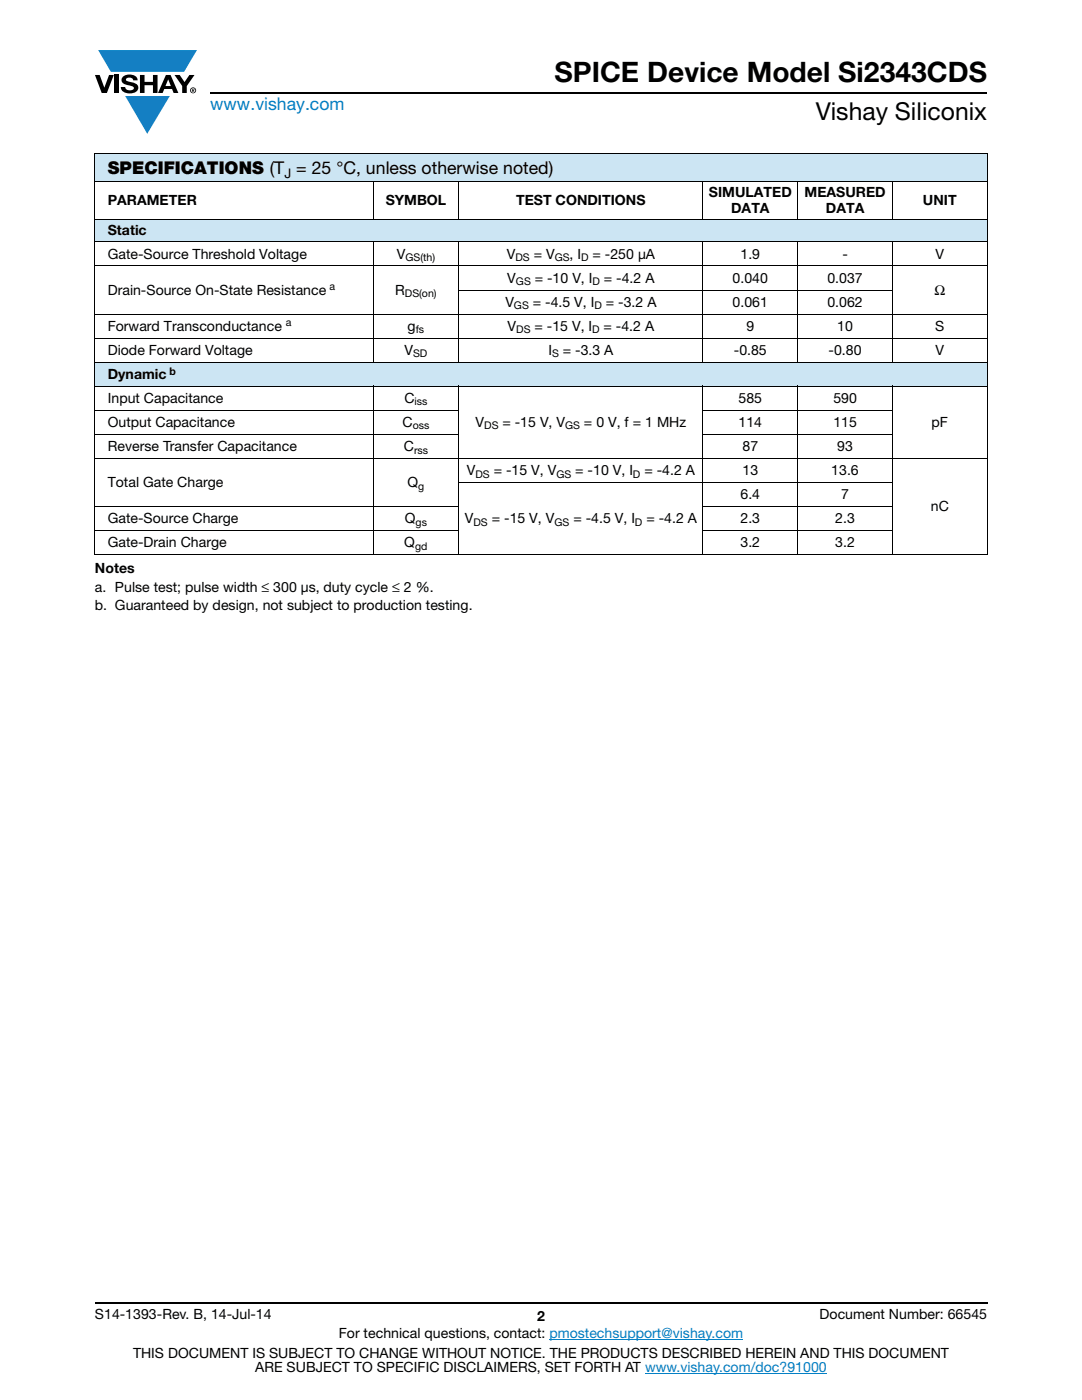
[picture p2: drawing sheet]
<svg xmlns="http://www.w3.org/2000/svg" width="216mm" height="279mm" viewBox="0 0 216 279" stroke-linecap="round" stroke-linejoin="round" font-family="sans-serif">
<defs><g id="words">
<text font-size="5.6" x="110.6" y="16.4">SPICE Device Model Si2343CDS</text>
<text font-size="4.9" x="162.8" y="24">Vishay Siliconix</text>
<text font-size="3.5" fill="#007ec4" x="42" y="21.9">www.vishay.com</text>
<text font-size="3.5" x="21.5" y="34.8">SPECIFICATIONS (T = 25 °C, unless otherwise noted)</text>
<g font-size="2.8">
<text x="21.5" y="40.9">PARAMETER</text>
<text x="77" y="40.9">SYMBOL</text>
<text x="103" y="40.9">TEST CONDITIONS</text>
<text x="141.5" y="39.3">SIMULATED</text>
<text x="160.5" y="39.3">MEASURED</text>
<text x="184.2" y="40.9">UNIT</text>
<text x="21.5" y="46.9">Static</text>
<text x="145.9" y="42.5">DATA</text>
<text x="164.8" y="42.5">DATA</text>
<text x="21.5" y="51.6">Gate-Source Threshold Voltage</text>
<text x="79.2" y="51.6">V</text>
<text x="101.1" y="51.6">V</text>
<text x="106.5" y="51.6">= V</text>
<text x="113.7" y="51.6">, I</text>
<text x="118.2" y="51.6">= -250 μA</text>
<text x="147.8" y="51.6">1.9</text>
<text x="168.1" y="51.6">-</text>
<text x="186.7" y="51.6">V</text>
<text x="21.5" y="58.8">Drain-Source On-State Resistance</text>
<text x="78.9" y="58.8">R</text>
<text x="101.2" y="56.4">V</text>
<text x="106.7" y="56.4">= -10 V, I</text>
<text x="120.5" y="56.4">= -4.2 A</text>
<text x="146.2" y="56.4">0.040</text>
<text x="165.1" y="56.4">0.037</text>
<text x="186.5" y="58.8">Ω</text>
<text x="21.5" y="66">Forward Transconductance</text>
<text x="81.3" y="66">g</text>
<text x="100.8" y="61.2">V</text>
<text x="101.3" y="66">V</text>
<text x="106.3" y="61.2">= -4.5 V, I</text>
<text x="106.7" y="66">= -15 V, I</text>
<text x="120.4" y="66">= -4.2 A</text>
<text x="120.9" y="61.2">= -3.2 A</text>
<text x="146.2" y="61.2">0.061</text>
<text x="148.9" y="66">9</text>
<text x="165.1" y="61.2">0.062</text>
<text x="167.1" y="66">10</text>
<text x="186.6" y="66">S</text>
<text x="21.5" y="70.8">Diode Forward Voltage</text>
<text x="80.7" y="70.8">V</text>
<text x="109.4" y="70.8">I</text>
<text x="112.3" y="70.8">= -3.3 A</text>
<text x="146.4" y="70.8">-0.85</text>
<text x="165.3" y="70.8">-0.80</text>
<text x="186.7" y="70.8">V</text>
<text x="21.5" y="75.6">Dynamic</text>
<text x="21.5" y="80.4">Input Capacitance</text>
<text x="80.7" y="80.4">C</text>
<text x="147.4" y="80.4">585</text>
<text x="166.3" y="80.4">590</text>
<text x="21.5" y="85.2">Output Capacitance</text>
<text x="80.3" y="85.2">C</text>
<text x="94.9" y="85.2">V</text>
<text x="100.3" y="85.2">= -15 V, V</text>
<text x="116.5" y="85.2">= 0 V, f = 1 MHz</text>
<text x="147.4" y="85.2">114</text>
<text x="166.3" y="85.2">115</text>
<text x="185.9" y="85.2">pF</text>
<text x="21.5" y="90">Reverse Transfer Capacitance</text>
<text x="80.6" y="90">C</text>
<text x="93.2" y="94.8">V</text>
<text x="98.5" y="94.8">= -15 V, V</text>
<text x="114.8" y="94.8">= -10 V, I</text>
<text x="128.6" y="94.8">= -4.2 A</text>
<text x="148.2" y="90">87</text>
<text x="148.2" y="94.8">13</text>
<text x="165.9" y="94.8">13.6</text>
<text x="167.1" y="90">93</text>
<text x="21.5" y="97.2">Total Gate Charge</text>
<text x="81.3" y="97.2">Q</text>
<text x="147.8" y="99.6">6.4</text>
<text x="167.9" y="99.6">7</text>
<text x="21.5" y="104.4">Gate-Source Charge</text>
<text x="80.8" y="104.4">Q</text>
<text x="92.8" y="104.4">V</text>
<text x="98.1" y="104.4">= -15 V, V</text>
<text x="114.4" y="104.4">= -4.5 V, I</text>
<text x="129" y="104.4">= -4.2 A</text>
<text x="147.8" y="104.4">2.3</text>
<text x="166.7" y="104.4">2.3</text>
<text x="185.7" y="102">nC</text>
<text x="21.5" y="109.2">Gate-Drain Charge</text>
<text x="80.7" y="109.2">Q</text>
<text x="147.8" y="109.2">3.2</text>
<text x="166.7" y="109.2">3.2</text>
<text x="18.9" y="114.3">Notes</text>
<text x="18.9" y="118.2">a. Pulse test; pulse width ≤ 300 μs, duty cycle ≤ 2 %.</text>
<text x="18.9" y="121.8">b. Guaranteed by design, not subject to production testing.</text>
<text x="18.9" y="263.3">S14-1393-Rev. B, 14-Jul-14</text>
<text x="107.2" y="263.6">2</text>
<text x="163.6" y="263.3">Document Number: 66545</text>
<text x="67.6" y="267.1">For technical questions, contact: pmostechsupport@vishay.com</text>
<text x="26.5" y="271">THIS DOCUMENT IS SUBJECT TO CHANGE WITHOUT NOTICE. THE PRODUCTS DESCRIBED HEREIN AND THIS DOCUMENT</text>
<text x="50.9" y="273.8">ARE SUBJECT TO SPECIFIC DISCLAIMERS, SET FORTH AT www.vishay.com/doc?91000</text>
</g>
<text font-size="2.6" x="56.8" y="35.5">J</text>
<g font-size="2.1">
<text x="80.9" y="52.1">GS(th)</text>
<text x="102.8" y="52.1">DS</text>
<text x="110.7" y="52.1">GS</text>
<text x="116" y="52.1">D</text>
<text x="65.7" y="58">a</text>
<text x="80.8" y="59.3">DS(on)</text>
<text x="103" y="56.9">GS</text>
<text x="118.2" y="56.9">D</text>
<text x="57" y="65.2">a</text>
<text x="102.6" y="61.7">GS</text>
<text x="118.6" y="61.7">D</text>
<text x="82.4" y="71.3">SD</text>
<text x="83" y="66.5">fs</text>
<text x="103" y="66.5">DS</text>
<text x="110.2" y="71.3">S</text>
<text x="118.2" y="66.5">D</text>
<text x="33.8" y="74.8">b</text>
<text x="82.7" y="80.9">iss</text>
<text x="82.4" y="85.7">oss</text>
<text x="96.6" y="85.7">DS</text>
<text x="112.8" y="85.7">GS</text>
<text x="82.6" y="90.5">rss</text>
<text x="94.9" y="95.3">DS</text>
<text x="111" y="95.3">GS</text>
<text x="126.3" y="95.3">D</text>
<text x="83.5" y="97.7">g</text>
<text x="82.9" y="104.9">gs</text>
<text x="94.5" y="104.9">DS</text>
<text x="110.6" y="104.9">GS</text>
<text x="126.7" y="104.9">D</text>
<text x="82.8" y="109.7">gd</text>
</g>
</g></defs>
<g fill="#147fc3">
<path d="M19.6 10h19.7l-2.6 4.3h-1.1h-13.5z"/>
<path d="M25 19.2h8.9l-4.5 7.5z"/>
</g>
<g fill="#000">
<path d="M18.9 15h1l.9 2.5 1-2.5h.9l-1.4 3.6h-1zM22.9 15h.9v3.6h-.9zM24.6 15.3a2.1 2.1 0 0 1 2.8 .3l.1 .4h-.9a.79 .79 0 0 0-.7-.5 .79 .79 0 0 0-.8 .4l.3 .3 1 .2a1.08 1.08 0 0 1 1.2 1 1.08 1.08 0 0 1-1.1 1.2 1.73 1.73 0 0 1-2.4-1.2h.9a.96 .96 0 0 0 .8 .6 .96 .96 0 0 0 .9-.4 1.31 1.31 0 0 0-1.2-.6 1.03 1.03 0 0 1-1.1-.6 1.03 1.03 0 0 1 .2-1.1zM27.9 15h.9v1.3h1.7v-1.3h.9v3.6h-.9v-1.6h-1.7v1.6h-.9zM34.8 15h1.1l.9 1.4 1-1.4h1l-1.5 2.2v1.4h-.9v-1.4z"/>
<path d="M33.6 15.9l.5 1.3h-1.1zM33.1 15l-1.6 3.6h1l.3-.8h1.5l.3 .8h1l-1.6-3.6z"/>
<path d="M38.4 17.8h.2v.2h-.2zM38.3 17.7v.7h.1v-.3l.4 .3-.2-.3 .2-.2-.1-.2z"/>
<path d="M38.1 18a.46 .46 0 0 1 .9 0 .46 .46 0 0 1-.9 0zM37.9 18a.6 .6 0 0 0 1.2 0 .6 .6 0 0 0-1.2 0z"/>
</g>
<path d="M42 18.6h155M18.9 260h178.1" fill="none" stroke="#000" stroke-width=".36"/>
<path d="M109.6 267.3h38.7M128.7 274h36.3" fill="none" stroke="#007ec4" stroke-width=".2"/>
<g fill="#cce5f3">
<path d="M18.9 30.7h178.1v5.5h-178.1z"/>
<path d="M18.9 43.8h178.1v4.5h-178.1z"/>
<path d="M18.9 72.3h178.1v4.8h-178.1z"/>
</g>
<g fill="none" stroke="#000" stroke-width=".2">
<path d="M18.9 30.7h178.2M18.9 36.2h178.2M18.9 30.8v79.8M74.4 36.1v7.8M91.5 36.1v7.8M140.3 36.1v7.8M159.2 36.1v7.8M178.1 36.1v7.8M197 30.8v79.8M18.9 43.8h178.2M18.9 48.3h178.2M18.9 53.1h178.2"/>
<path d="M74.4 48.2v24.2M91.5 57.9h86.7M91.5 48.2v24.2M140.3 48.2v24.2M159.2 48.2v24.2M178.1 48.2v24.2M18.9 62.7h178.2M18.9 67.5h178.2M18.9 72.3h178.2M18.9 77.1h178.2M74.4 77v33.8M91.5 77v33.8"/>
<path d="M140.3 77v33.8M159.2 77v33.8M178.1 77v33.8M18.9 81.9h72.8M18.9 86.7h72.8M18.9 91.5h178.2M91.5 96.3h86.7M140.2 81.9h38M140.2 86.7h38M18.9 101.1h72.8M18.9 105.9h72.8M18.9 110.7h178.2"/>
<path d="M140.2 101.1h38M140.2 105.9h38"/>
</g>
<use href="#words"/>
</svg>
